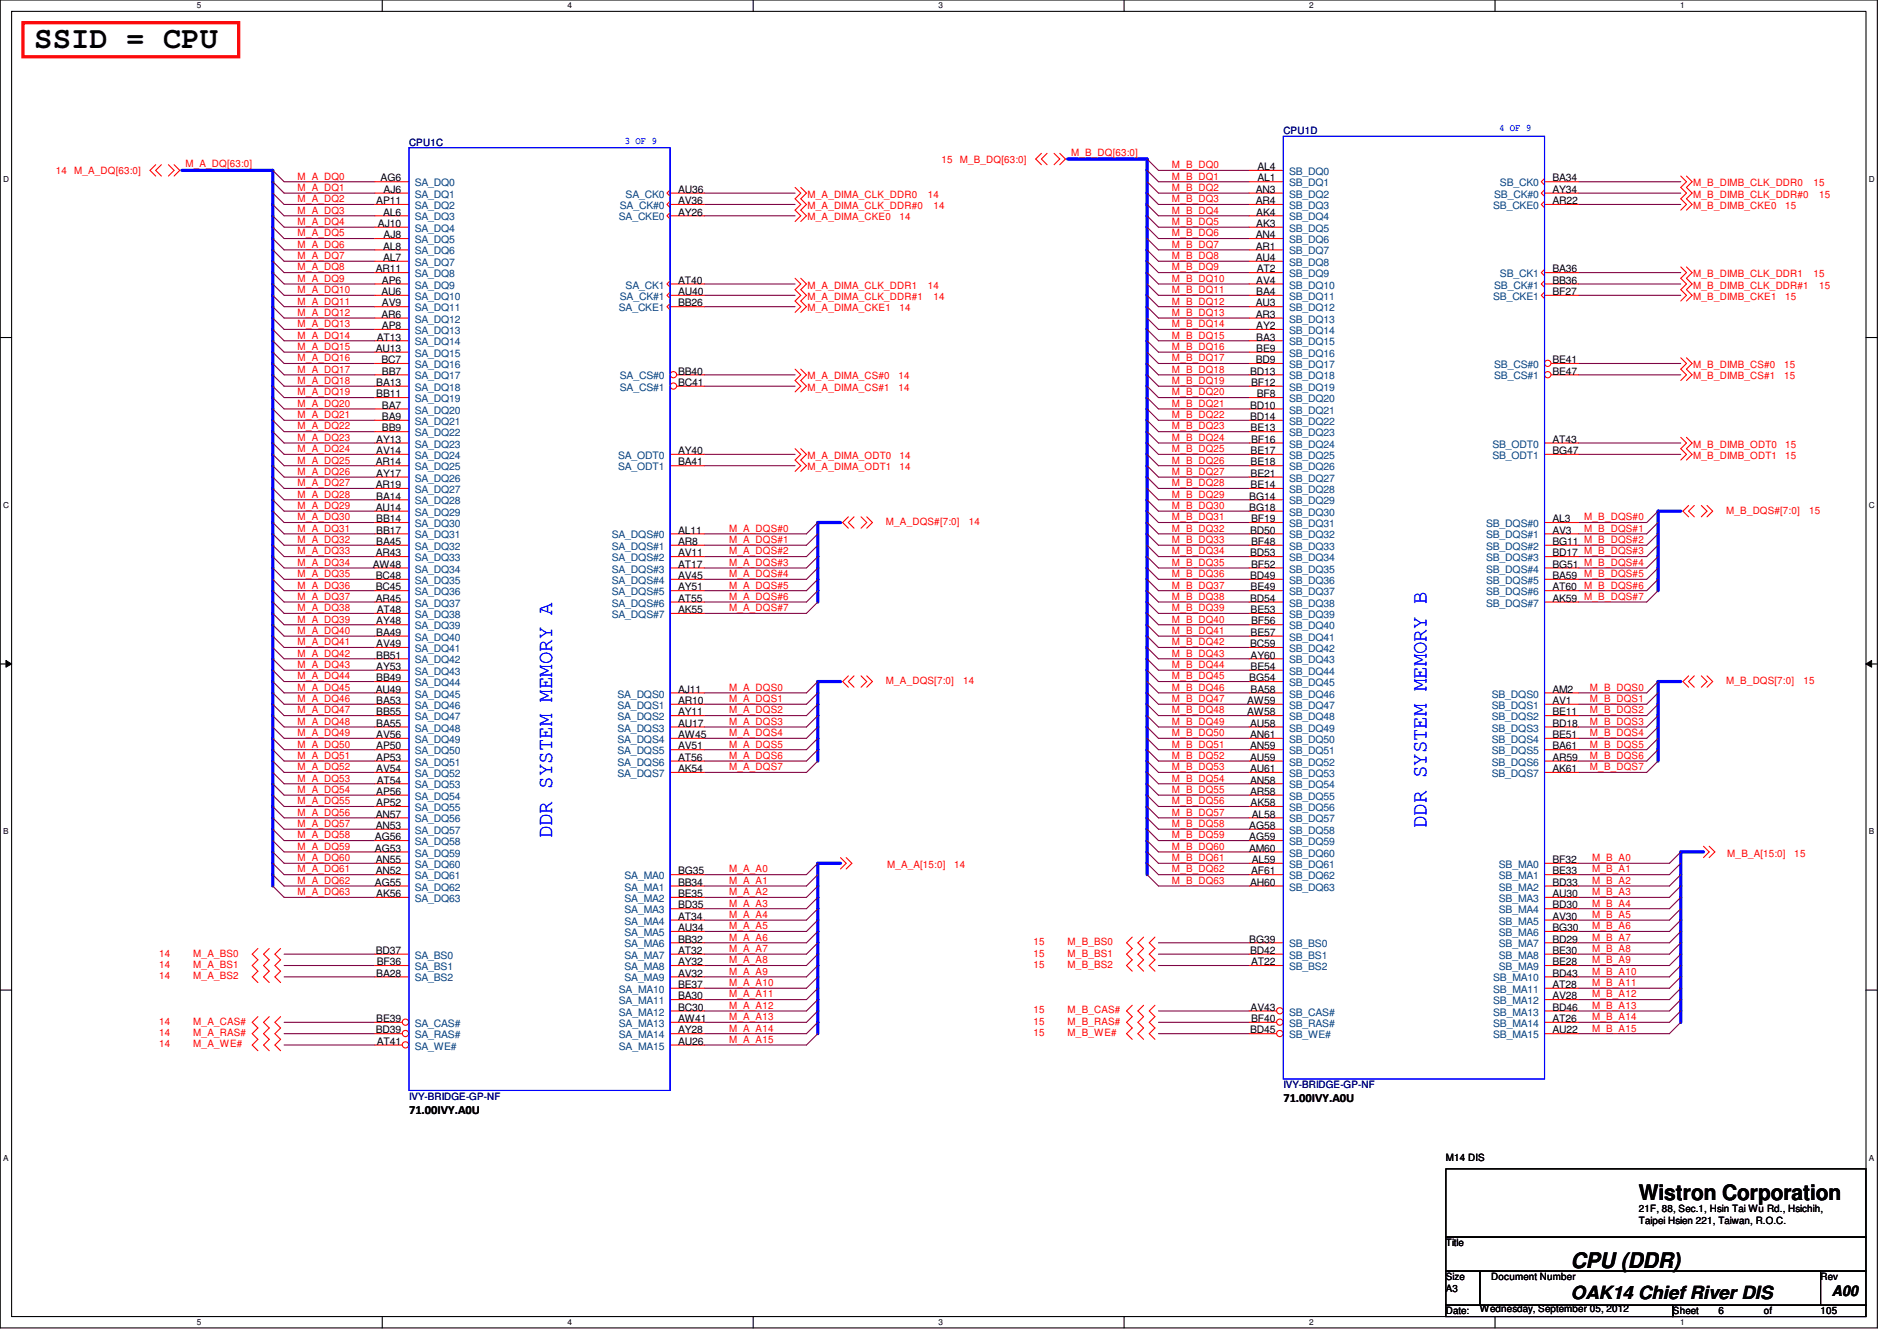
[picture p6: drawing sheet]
<svg xmlns="http://www.w3.org/2000/svg" width="297mm" height="210mm" viewBox="0 0 297 210" stroke-linecap="round" stroke-linejoin="round" font-family="sans-serif">
<defs><g id="words">
<text font-size="4.8" x="5.4" y="7.6">SSID = CPU</text>
<g font-size="3.3" fill="#00f">
<text x="86.4" y="131.2" transform="rotate(-90 86.4 131.2)">DDR SYSTEM MEMORY A</text>
<text x="223.3" y="129.6" transform="rotate(-90 223.3 129.6)">DDR SYSTEM MEMORY B</text>
</g>
<g font-size="3.3">
<text x="256.6" y="187.9">Wistron Corporation</text>
<text x="246" y="198.5">CPU (DDR)</text>
</g>
<text font-size="2.8" x="246" y="203.3">OAK14 Chief River DIS</text>
<text font-size="2.3" x="286.8" y="202.8">A00</text>
<g font-size="1.9">
<text x="201" y="172.6">71.00IVY.A0U</text>
<text x="64" y="174.3">71.00IVY.A0U</text>
</g>
<g font-size="1.6" fill="#000080">
<text x="64" y="22.8">CPU1C</text>
<text x="201" y="21">CPU1D</text>
<text x="64" y="172.1">IVY-BRIDGE-GP-NF</text>
<text x="201" y="170.3">IVY-BRIDGE-GP-NF</text>
</g>
<g font-size="1.6" fill="#00f">
<text x="97.8" y="22.6">3 OF 9</text>
<text x="234.7" y="20.4">4 OF 9</text>
</g>
<g font-size="1.6" fill="#f00">
<text x="8.8" y="27.2">14 M_A_DQ[63:0]</text>
<text x="29" y="26.1">M_A_DQ[63:0]</text>
<text x="46.6" y="28.1">M_A_DQ0</text>
<text x="46.6" y="29.9">M_A_DQ1</text>
<text x="147.4" y="25.4">15 M_B_DQ[63:0]</text>
<text x="167.7" y="24.3">M_B_DQ[63:0]</text>
<text x="183.5" y="26.3">M_B_DQ0</text>
<text x="183.5" y="28.1">M_B_DQ1</text>
<text x="183.5" y="29.9">M_B_DQ2</text>
<text x="265.1" y="29.2">M_B_DIMB_CLK_DDR0</text>
<text x="284" y="29.2">15</text>
<text x="46.6" y="31.7">M_A_DQ2</text>
<text x="46.6" y="33.4">M_A_DQ3</text>
<text x="46.6" y="35.2">M_A_DQ4</text>
<text x="126.4" y="34.5">M_A_DIMA_CKE0</text>
<text x="126.4" y="30.9">M_A_DIMA_CLK_DDR0</text>
<text x="126.4" y="32.7">M_A_DIMA_CLK_DDR#0</text>
<text x="140.8" y="34.5">14</text>
<text x="145.3" y="30.9">14</text>
<text x="146.2" y="32.7">14</text>
<text x="183.5" y="31.7">M_B_DQ3</text>
<text x="183.5" y="33.4">M_B_DQ4</text>
<text x="183.5" y="35.2">M_B_DQ5</text>
<text x="265.1" y="32.7">M_B_DIMB_CKE0</text>
<text x="265.1" y="30.9">M_B_DIMB_CLK_DDR#0</text>
<text x="279.5" y="32.7">15</text>
<text x="284.9" y="30.9">15</text>
<text x="46.6" y="40.6">M_A_DQ7</text>
<text x="46.6" y="37">M_A_DQ5</text>
<text x="46.6" y="38.8">M_A_DQ6</text>
<text x="183.5" y="37">M_B_DQ6</text>
<text x="183.5" y="38.8">M_B_DQ7</text>
<text x="183.5" y="40.6">M_B_DQ8</text>
<text x="46.6" y="45.9">M_A_DQ10</text>
<text x="46.6" y="44.1">M_A_DQ9</text>
<text x="46.6" y="42.3">M_A_DQ8</text>
<text x="46.6" y="47.7">M_A_DQ11</text>
<text x="126.4" y="46.9">M_A_DIMA_CLK_DDR#1</text>
<text x="126.4" y="45.2">M_A_DIMA_CLK_DDR1</text>
<text x="145.3" y="45.2">14</text>
<text x="146.2" y="46.9">14</text>
<text x="183.5" y="42.3">M_B_DQ9</text>
<text x="183.5" y="44.1">M_B_DQ10</text>
<text x="183.5" y="45.9">M_B_DQ11</text>
<text x="183.5" y="47.7">M_B_DQ12</text>
<text x="265.1" y="46.9">M_B_DIMB_CKE1</text>
<text x="265.1" y="43.4">M_B_DIMB_CLK_DDR1</text>
<text x="265.1" y="45.2">M_B_DIMB_CLK_DDR#1</text>
<text x="279.5" y="46.9">15</text>
<text x="284" y="43.4">15</text>
<text x="284.9" y="45.2">15</text>
<text x="46.6" y="49.4">M_A_DQ12</text>
<text x="46.6" y="51.2">M_A_DQ13</text>
<text x="46.6" y="53">M_A_DQ14</text>
<text x="126.4" y="48.7">M_A_DIMA_CKE1</text>
<text x="140.8" y="48.7">14</text>
<text x="183.5" y="53">M_B_DQ15</text>
<text x="183.5" y="49.4">M_B_DQ13</text>
<text x="183.5" y="51.2">M_B_DQ14</text>
<text x="46.6" y="54.8">M_A_DQ15</text>
<text x="46.6" y="56.6">M_A_DQ16</text>
<text x="46.6" y="58.3">M_A_DQ17</text>
<text x="126.4" y="59.4">M_A_DIMA_CS#0</text>
<text x="140.7" y="59.4">14</text>
<text x="183.5" y="54.8">M_B_DQ16</text>
<text x="183.5" y="56.6">M_B_DQ17</text>
<text x="183.5" y="58.3">M_B_DQ18</text>
<text x="265.1" y="57.6">M_B_DIMB_CS#0</text>
<text x="265.1" y="59.4">M_B_DIMB_CS#1</text>
<text x="279.4" y="57.6">15</text>
<text x="279.4" y="59.4">15</text>
<text x="46.6" y="63.7">M_A_DQ20</text>
<text x="46.6" y="61.9">M_A_DQ19</text>
<text x="46.6" y="60.1">M_A_DQ18</text>
<text x="46.6" y="65.4">M_A_DQ21</text>
<text x="126.4" y="61.2">M_A_DIMA_CS#1</text>
<text x="140.7" y="61.2">14</text>
<text x="183.5" y="60.1">M_B_DQ19</text>
<text x="183.5" y="63.7">M_B_DQ21</text>
<text x="183.5" y="61.9">M_B_DQ20</text>
<text x="183.5" y="65.4">M_B_DQ22</text>
<text x="46.6" y="67.2">M_A_DQ22</text>
<text x="46.6" y="69">M_A_DQ23</text>
<text x="46.6" y="70.8">M_A_DQ24</text>
<text x="126.4" y="71.8">M_A_DIMA_ODT0</text>
<text x="140.8" y="71.8">14</text>
<text x="183.5" y="67.2">M_B_DQ23</text>
<text x="183.5" y="70.8">M_B_DQ25</text>
<text x="183.5" y="69">M_B_DQ24</text>
<text x="265.1" y="70.1">M_B_DIMB_ODT0</text>
<text x="265.1" y="71.8">M_B_DIMB_ODT1</text>
<text x="279.5" y="70.1">15</text>
<text x="279.5" y="71.8">15</text>
<text x="46.6" y="76.1">M_A_DQ27</text>
<text x="46.6" y="72.6">M_A_DQ25</text>
<text x="46.6" y="77.9">M_A_DQ28</text>
<text x="46.6" y="74.3">M_A_DQ26</text>
<text x="126.4" y="73.6">M_A_DIMA_ODT1</text>
<text x="140.8" y="73.6">14</text>
<text x="183.5" y="76.1">M_B_DQ28</text>
<text x="183.5" y="72.6">M_B_DQ26</text>
<text x="183.5" y="77.9">M_B_DQ29</text>
<text x="183.5" y="74.3">M_B_DQ27</text>
<text x="46.6" y="81.4">M_A_DQ30</text>
<text x="46.6" y="83.2">M_A_DQ31</text>
<text x="46.6" y="79.7">M_A_DQ29</text>
<text x="114.2" y="83.2">M_A_DQS#0</text>
<text x="138.7" y="82.2">M_A_DQS#[7:0]</text>
<text x="151.7" y="82.2">14</text>
<text x="183.5" y="81.4">M_B_DQ31</text>
<text x="183.5" y="79.7">M_B_DQ30</text>
<text x="183.5" y="83.2">M_B_DQ32</text>
<text x="248.1" y="83.2">M_B_DQS#1</text>
<text x="248.1" y="81.4">M_B_DQS#0</text>
<text x="270.3" y="80.4">M_B_DQS#[7:0]</text>
<text x="283.3" y="80.4">15</text>
<text x="46.6" y="88.6">M_A_DQ34</text>
<text x="46.6" y="85">M_A_DQ32</text>
<text x="46.6" y="86.8">M_A_DQ33</text>
<text x="114.2" y="88.6">M_A_DQS#3</text>
<text x="114.2" y="86.8">M_A_DQS#2</text>
<text x="114.2" y="85">M_A_DQS#1</text>
<text x="183.5" y="85">M_B_DQ33</text>
<text x="183.5" y="86.8">M_B_DQ34</text>
<text x="183.5" y="88.6">M_B_DQ35</text>
<text x="46.6" y="92.1">M_A_DQ36</text>
<text x="46.6" y="93.9">M_A_DQ37</text>
<text x="46.6" y="90.3">M_A_DQ35</text>
<text x="46.6" y="95.7">M_A_DQ38</text>
<text x="114.2" y="90.3">M_A_DQS#4</text>
<text x="114.2" y="92.1">M_A_DQS#5</text>
<text x="114.2" y="93.9">M_A_DQS#6</text>
<text x="114.2" y="95.7">M_A_DQS#7</text>
<text x="183.5" y="95.7">M_B_DQ39</text>
<text x="183.5" y="92.1">M_B_DQ37</text>
<text x="183.5" y="90.3">M_B_DQ36</text>
<text x="183.5" y="93.9">M_B_DQ38</text>
<text x="248.1" y="92.1">M_B_DQS#6</text>
<text x="46.6" y="99.2">M_A_DQ40</text>
<text x="46.6" y="97.5">M_A_DQ39</text>
<text x="46.6" y="101">M_A_DQ41</text>
<text x="183.5" y="101">M_B_DQ42</text>
<text x="183.5" y="99.2">M_B_DQ41</text>
<text x="183.5" y="97.5">M_B_DQ40</text>
<text x="46.6" y="106.3">M_A_DQ44</text>
<text x="46.6" y="102.8">M_A_DQ42</text>
<text x="46.6" y="104.6">M_A_DQ43</text>
<text x="138.7" y="107.1">M_A_DQS[7:0]</text>
<text x="150.8" y="107.1">14</text>
<text x="183.5" y="104.6">M_B_DQ44</text>
<text x="183.5" y="106.3">M_B_DQ45</text>
<text x="183.5" y="102.8">M_B_DQ43</text>
<text x="270.3" y="107.1">M_B_DQS[7:0]</text>
<text x="282.4" y="107.1">15</text>
<text x="46.6" y="111.7">M_A_DQ47</text>
<text x="46.6" y="113.5">M_A_DQ48</text>
<text x="46.6" y="109.9">M_A_DQ46</text>
<text x="46.6" y="108.1">M_A_DQ45</text>
<text x="114.2" y="113.5">M_A_DQS3</text>
<text x="114.2" y="111.7">M_A_DQS2</text>
<text x="114.2" y="109.9">M_A_DQS1</text>
<text x="114.2" y="108.1">M_A_DQS0</text>
<text x="183.5" y="109.9">M_B_DQ47</text>
<text x="183.5" y="108.1">M_B_DQ46</text>
<text x="183.5" y="111.7">M_B_DQ48</text>
<text x="183.5" y="113.5">M_B_DQ49</text>
<text x="249" y="108.1">M_B_DQS0</text>
<text x="249" y="109.9">M_B_DQS1</text>
<text x="249" y="111.7">M_B_DQS2</text>
<text x="249" y="113.5">M_B_DQS3</text>
<text x="46.6" y="118.8">M_A_DQ51</text>
<text x="46.6" y="115.2">M_A_DQ49</text>
<text x="46.6" y="117">M_A_DQ50</text>
<text x="114.2" y="115.2">M_A_DQS4</text>
<text x="114.2" y="117">M_A_DQS5</text>
<text x="114.2" y="118.8">M_A_DQS6</text>
<text x="183.5" y="115.2">M_B_DQ50</text>
<text x="183.5" y="117">M_B_DQ51</text>
<text x="183.5" y="118.8">M_B_DQ52</text>
<text x="249" y="115.2">M_B_DQS4</text>
<text x="249" y="117">M_B_DQS5</text>
<text x="249" y="118.8">M_B_DQS6</text>
<text x="46.6" y="124.1">M_A_DQ54</text>
<text x="46.6" y="122.3">M_A_DQ53</text>
<text x="46.6" y="125.9">M_A_DQ55</text>
<text x="46.6" y="120.6">M_A_DQ52</text>
<text x="114.2" y="120.6">M_A_DQS7</text>
<text x="183.5" y="124.1">M_B_DQ55</text>
<text x="183.5" y="120.6">M_B_DQ53</text>
<text x="183.5" y="122.3">M_B_DQ54</text>
<text x="183.5" y="125.9">M_B_DQ56</text>
<text x="249" y="120.6">M_B_DQS7</text>
<text x="46.6" y="131.2">M_A_DQ58</text>
<text x="46.6" y="129.5">M_A_DQ57</text>
<text x="46.6" y="127.7">M_A_DQ56</text>
<text x="183.5" y="129.5">M_B_DQ58</text>
<text x="183.5" y="127.7">M_B_DQ57</text>
<text x="183.5" y="131.2">M_B_DQ59</text>
<text x="46.6" y="133">M_A_DQ59</text>
<text x="46.6" y="134.8">M_A_DQ60</text>
<text x="46.6" y="136.6">M_A_DQ61</text>
<text x="114.2" y="136.6">M_A_A0</text>
<text x="138.9" y="135.8">M_A_A[15:0]</text>
<text x="149.4" y="135.8">14</text>
<text x="183.5" y="133">M_B_DQ60</text>
<text x="183.5" y="134.8">M_B_DQ61</text>
<text x="183.5" y="136.6">M_B_DQ62</text>
<text x="249.3" y="136.6">M_B_A1</text>
<text x="249.3" y="134.8">M_B_A0</text>
<text x="270.5" y="134.1">M_B_A[15:0]</text>
<text x="281" y="134.1">15</text>
<text x="46.6" y="140.1">M_A_DQ63</text>
<text x="46.6" y="138.3">M_A_DQ62</text>
<text x="114.2" y="138.3">M_A_A1</text>
<text x="114.2" y="140.1">M_A_A2</text>
<text x="114.2" y="141.9">M_A_A3</text>
<text x="114.2" y="143.7">M_A_A4</text>
<text x="183.5" y="138.3">M_B_DQ63</text>
<text x="249.3" y="143.7">M_B_A5</text>
<text x="249.3" y="141.9">M_B_A4</text>
<text x="249.3" y="140.1">M_B_A3</text>
<text x="249.3" y="138.3">M_B_A2</text>
<text x="24.9" y="149.7">14</text>
<text x="30.3" y="149.7">M_A_BS0</text>
<text x="114.2" y="149">M_A_A7</text>
<text x="114.2" y="147.2">M_A_A6</text>
<text x="114.2" y="145.5">M_A_A5</text>
<text x="161.8" y="148">15</text>
<text x="161.8" y="149.7">15</text>
<text x="167.2" y="148">M_B_BS0</text>
<text x="167.2" y="149.7">M_B_BS1</text>
<text x="249.3" y="145.5">M_B_A6</text>
<text x="249.3" y="147.2">M_B_A7</text>
<text x="249.3" y="149">M_B_A8</text>
<text x="24.9" y="151.5">14</text>
<text x="24.9" y="153.3">14</text>
<text x="30.3" y="151.5">M_A_BS1</text>
<text x="30.3" y="153.3">M_A_BS2</text>
<text x="114.2" y="152.6">M_A_A9</text>
<text x="114.2" y="154.3">M_A_A10</text>
<text x="114.2" y="150.8">M_A_A8</text>
<text x="161.8" y="151.5">15</text>
<text x="167.2" y="151.5">M_B_BS2</text>
<text x="249.3" y="150.8">M_B_A9</text>
<text x="249.3" y="152.6">M_B_A10</text>
<text x="249.3" y="154.3">M_B_A11</text>
<text x="24.9" y="160.4">14</text>
<text x="30.3" y="160.4">M_A_CAS#</text>
<text x="114.2" y="157.9">M_A_A12</text>
<text x="114.2" y="161.5">M_A_A14</text>
<text x="114.2" y="159.7">M_A_A13</text>
<text x="114.2" y="156.1">M_A_A11</text>
<text x="161.8" y="158.6">15</text>
<text x="161.8" y="160.4">15</text>
<text x="167.2" y="158.6">M_B_CAS#</text>
<text x="167.2" y="160.4">M_B_RAS#</text>
<text x="249.3" y="156.1">M_B_A12</text>
<text x="249.3" y="157.9">M_B_A13</text>
<text x="249.3" y="159.7">M_B_A14</text>
<text x="249.3" y="161.5">M_B_A15</text>
<text x="24.9" y="162.2">14</text>
<text x="24.9" y="164">14</text>
<text x="30.3" y="162.2">M_A_RAS#</text>
<text x="30.3" y="164">M_A_WE#</text>
<text x="114.2" y="163.2">M_A_A15</text>
<text x="161.8" y="162.2">15</text>
<text x="167.2" y="162.2">M_B_WE#</text>
</g>
<g font-size="1.6">
<text x="59.6" y="28.4">AG6</text>
<text x="196.9" y="26.6">AL4</text>
<text x="196.9" y="28.4">AL1</text>
<text x="243.1" y="28.4">BA34</text>
<text x="58.9" y="32">AP11</text>
<text x="59.2" y="35.5">AJ10</text>
<text x="60" y="33.7">AL6</text>
<text x="60.1" y="30.2">AJ6</text>
<text x="106.2" y="32">AV36</text>
<text x="106.2" y="33.7">AY26</text>
<text x="106.2" y="30.2">AU36</text>
<text x="196.6" y="30.2">AN3</text>
<text x="196.6" y="32">AR4</text>
<text x="196.7" y="33.7">AK4</text>
<text x="196.7" y="35.5">AK3</text>
<text x="243.1" y="30.2">AY34</text>
<text x="243.1" y="32">AR22</text>
<text x="60" y="39.1">AL8</text>
<text x="60" y="40.9">AL7</text>
<text x="60.1" y="37.3">AJ8</text>
<text x="196.6" y="37.3">AN4</text>
<text x="196.6" y="39.1">AR1</text>
<text x="196.6" y="40.9">AU4</text>
<text x="58.8" y="42.6">AR11</text>
<text x="59.7" y="46.2">AU6</text>
<text x="59.8" y="44.4">AP6</text>
<text x="59.8" y="48">AV9</text>
<text x="106.2" y="46.2">AU40</text>
<text x="106.2" y="48">BB26</text>
<text x="106.2" y="44.4">AT40</text>
<text x="196.6" y="48">AU3</text>
<text x="196.7" y="44.4">AV4</text>
<text x="196.7" y="46.2">BA4</text>
<text x="196.8" y="42.6">AT2</text>
<text x="243.1" y="44.4">BB36</text>
<text x="243.1" y="46.2">BF27</text>
<text x="243.1" y="42.6">BA36</text>
<text x="59" y="53.3">AT13</text>
<text x="59.7" y="49.7">AR6</text>
<text x="59.8" y="51.5">AP8</text>
<text x="196.6" y="49.7">AR3</text>
<text x="196.7" y="51.5">AY2</text>
<text x="196.7" y="53.3">BA3</text>
<text x="58.8" y="55.1">AU13</text>
<text x="59.7" y="56.9">BC7</text>
<text x="59.8" y="58.6">BB7</text>
<text x="106.2" y="58.6">BB40</text>
<text x="195.7" y="58.6">BD13</text>
<text x="196.6" y="56.9">BD9</text>
<text x="196.7" y="55.1">BE9</text>
<text x="243.1" y="56.9">BE41</text>
<text x="243.1" y="58.6">BE47</text>
<text x="58.9" y="60.4">BA13</text>
<text x="58.9" y="62.2">BB11</text>
<text x="59.8" y="64">BA7</text>
<text x="59.8" y="65.7">BA9</text>
<text x="106.2" y="60.4">BC41</text>
<text x="195.7" y="64">BD10</text>
<text x="195.7" y="65.7">BD14</text>
<text x="195.9" y="60.4">BF12</text>
<text x="196.8" y="62.2">BF8</text>
<text x="58.9" y="69.3">AY13</text>
<text x="58.9" y="71.1">AV14</text>
<text x="59.8" y="67.5">BB9</text>
<text x="106.2" y="71.1">AY40</text>
<text x="195.8" y="67.5">BE13</text>
<text x="195.8" y="71.1">BE17</text>
<text x="195.9" y="69.3">BF16</text>
<text x="243.1" y="69.3">AT43</text>
<text x="243.1" y="71.1">BG47</text>
<text x="58.8" y="72.9">AR14</text>
<text x="58.8" y="76.4">AR19</text>
<text x="58.9" y="74.6">AY17</text>
<text x="106.2" y="72.9">BA41</text>
<text x="195.8" y="72.9">BE18</text>
<text x="195.8" y="74.6">BE21</text>
<text x="195.8" y="76.4">BE14</text>
<text x="58.8" y="80">AU14</text>
<text x="58.9" y="78.2">BA14</text>
<text x="58.9" y="81.7">BB14</text>
<text x="58.9" y="83.5">BB17</text>
<text x="106.2" y="83.5">AL11</text>
<text x="195.6" y="78.2">BG14</text>
<text x="195.6" y="80">BG18</text>
<text x="195.7" y="83.5">BD50</text>
<text x="195.9" y="81.7">BF19</text>
<text x="243.1" y="81.7">AL3</text>
<text x="243.1" y="83.5">AV3</text>
<text x="58.4" y="88.9">AW48</text>
<text x="58.8" y="87.1">AR43</text>
<text x="58.9" y="85.3">BA45</text>
<text x="106.2" y="85.3">AR8</text>
<text x="106.2" y="87.1">AV11</text>
<text x="106.2" y="88.9">AT17</text>
<text x="195.7" y="87.1">BD53</text>
<text x="195.9" y="85.3">BF48</text>
<text x="195.9" y="88.9">BF52</text>
<text x="243.1" y="88.9">BG51 M_B_DQS#4</text>
<text x="243.1" y="85.3">BG11 M_B_DQS#2</text>
<text x="243.1" y="87.1">BD17 M_B_DQS#3</text>
<text x="58.8" y="90.6">BC48</text>
<text x="58.8" y="92.4">BC45</text>
<text x="58.8" y="94.2">AR45</text>
<text x="59" y="96">AT48</text>
<text x="106.2" y="90.6">AV45</text>
<text x="106.2" y="92.4">AY51</text>
<text x="106.2" y="94.2">AT55</text>
<text x="106.2" y="96">AK55</text>
<text x="195.7" y="90.6">BD49</text>
<text x="195.7" y="94.2">BD54</text>
<text x="195.8" y="92.4">BE49</text>
<text x="195.8" y="96">BE53</text>
<text x="243.1" y="90.6">BA59 M_B_DQS#5</text>
<text x="243.1" y="92.4">AT60</text>
<text x="243.1" y="94.2">AK59 M_B_DQS#7</text>
<text x="58.9" y="97.7">AY48</text>
<text x="58.9" y="99.5">BA49</text>
<text x="58.9" y="101.3">AV49</text>
<text x="195.7" y="101.3">BC59</text>
<text x="195.8" y="99.5">BE57</text>
<text x="195.9" y="97.7">BF56</text>
<text x="58.9" y="103.1">BB51</text>
<text x="58.9" y="104.9">AY53</text>
<text x="58.9" y="106.6">BB49</text>
<text x="195.6" y="106.6">BG54</text>
<text x="195.8" y="103.1">AY60</text>
<text x="195.8" y="104.9">BE54</text>
<text x="58.8" y="108.4">AU49</text>
<text x="58.9" y="110.2">BA53</text>
<text x="58.9" y="112">BB55</text>
<text x="58.9" y="113.7">BA55</text>
<text x="106.2" y="108.4">AJ11</text>
<text x="106.2" y="110.2">AR10</text>
<text x="106.2" y="112">AY11</text>
<text x="106.2" y="113.7">AU17</text>
<text x="195.3" y="110.2">AW59</text>
<text x="195.3" y="112">AW58</text>
<text x="195.7" y="113.7">AU58</text>
<text x="195.8" y="108.4">BA58</text>
<text x="243.1" y="108.4">AM2</text>
<text x="243.1" y="110.2">AV1</text>
<text x="243.1" y="112">BE11</text>
<text x="243.1" y="113.7">BD18</text>
<text x="58.9" y="115.5">AV56</text>
<text x="58.9" y="117.3">AP50</text>
<text x="58.9" y="119.1">AP53</text>
<text x="106.2" y="115.5">AW45</text>
<text x="106.2" y="117.3">AV51</text>
<text x="106.2" y="119.1">AT56</text>
<text x="195.7" y="115.5">AN61</text>
<text x="195.7" y="117.3">AN59</text>
<text x="195.7" y="119.1">AU59</text>
<text x="243.1" y="115.5">BE51</text>
<text x="243.1" y="117.3">BA61</text>
<text x="243.1" y="119.1">AR59</text>
<text x="58.9" y="120.9">AV54</text>
<text x="58.9" y="124.4">AP56</text>
<text x="59" y="122.6">AT54</text>
<text x="106.2" y="120.9">AK54</text>
<text x="195.7" y="120.9">AU61</text>
<text x="195.7" y="122.6">AN58</text>
<text x="195.7" y="124.4">AR58</text>
<text x="243.1" y="120.9">AK61</text>
<text x="58.7" y="131.5">AG56</text>
<text x="58.8" y="128">AN57</text>
<text x="58.8" y="129.8">AN53</text>
<text x="58.9" y="126.2">AP52</text>
<text x="195.6" y="129.8">AG58</text>
<text x="195.6" y="131.5">AG59</text>
<text x="195.8" y="126.2">AK58</text>
<text x="196" y="128">AL58</text>
<text x="58.7" y="133.3">AG53</text>
<text x="58.8" y="135.1">AN55</text>
<text x="58.8" y="136.9">AN52</text>
<text x="106.2" y="136.9">BG35</text>
<text x="195.6" y="133.3">AM60</text>
<text x="195.9" y="136.9">AF61</text>
<text x="196" y="135.1">AL59</text>
<text x="243.1" y="135.1">BF32</text>
<text x="243.1" y="136.9">BE33</text>
<text x="58.7" y="138.6">AG55</text>
<text x="58.9" y="140.4">AK56</text>
<text x="106.2" y="138.6">BB34</text>
<text x="106.2" y="140.4">BE35</text>
<text x="106.2" y="142.2">BD35</text>
<text x="106.2" y="144">AT34</text>
<text x="195.7" y="138.6">AH60</text>
<text x="243.1" y="138.6">BD33</text>
<text x="243.1" y="140.4">AU30</text>
<text x="243.1" y="142.2">BD30</text>
<text x="243.1" y="144">AV30</text>
<text x="58.8" y="149.3">BD37</text>
<text x="106.2" y="145.8">AU34</text>
<text x="106.2" y="147.5">BB32</text>
<text x="106.2" y="149.3">AT32</text>
<text x="195.6" y="147.5">BG39</text>
<text x="195.7" y="149.3">BD42</text>
<text x="243.1" y="145.8">BG30</text>
<text x="243.1" y="147.5">BD29</text>
<text x="243.1" y="149.3">BE30</text>
<text x="58.9" y="152.9">BA28</text>
<text x="59" y="151.1">BF36</text>
<text x="106.2" y="151.1">AY32</text>
<text x="106.2" y="152.9">AV32</text>
<text x="106.2" y="154.6">BE37</text>
<text x="195.9" y="151.1">AT22</text>
<text x="243.1" y="151.1">BE28</text>
<text x="243.1" y="152.9">BD43</text>
<text x="243.1" y="154.6">AT28</text>
<text x="58.8" y="161.8">BD39</text>
<text x="58.9" y="160">BE39</text>
<text x="106.2" y="156.4">BA30</text>
<text x="106.2" y="158.2">BC30</text>
<text x="106.2" y="160">AW41</text>
<text x="106.2" y="161.8">AY28</text>
<text x="195.7" y="161.8">BD45</text>
<text x="195.8" y="158.2">AV43</text>
<text x="195.9" y="160">BF40</text>
<text x="243.1" y="156.4">AV28</text>
<text x="243.1" y="158.2">BD46</text>
<text x="243.1" y="160">AT26</text>
<text x="243.1" y="161.8">AU22</text>
<text x="59" y="163.5">AT41</text>
<text x="106.2" y="163.5">AU26</text>
<text x="226.4" y="181.7">M14 DIS</text>
<text x="256.6" y="189.7">21F, 88, Sec.1, Hsin Tai Wu Rd., Hsichih,</text>
<text x="256.6" y="191.6">Taipei Hsien 221, Taiwan, R.O.C.</text>
<text x="226.4" y="195.1">Title</text>
<text x="226.4" y="200.4">Size</text>
<text x="226.4" y="202.2">A3</text>
<text x="233.5" y="200.4">Document Number</text>
<text x="285.1" y="200.4">Rev</text>
<text x="226.4" y="205.7">Date:</text>
<text x="231.7" y="205.4">Wednesday, September 05, 2012</text>
<text x="262" y="205.7">Sheet</text>
<text x="269.1" y="205.7">6</text>
<text x="276.2" y="205.7">of</text>
<text x="285.1" y="205.7">105</text>
</g>
<g font-size="1.6" fill="#004080">
<text x="64.9" y="29.2">SA_DQ0</text>
<text x="201.8" y="27.4">SB_DQ0</text>
<text x="201.8" y="29.2">SB_DQ1</text>
<text x="234.9" y="29.2">SB_CK0</text>
<text x="64.9" y="30.9">SA_DQ1</text>
<text x="64.9" y="32.7">SA_DQ2</text>
<text x="64.9" y="34.5">SA_DQ3</text>
<text x="96.9" y="34.5">SA_CKE0</text>
<text x="97.1" y="32.7">SA_CK#0</text>
<text x="98" y="30.9">SA_CK0</text>
<text x="201.8" y="30.9">SB_DQ2</text>
<text x="201.8" y="32.7">SB_DQ3</text>
<text x="201.8" y="34.5">SB_DQ4</text>
<text x="233.8" y="32.7">SB_CKE0</text>
<text x="234" y="30.9">SB_CK#0</text>
<text x="64.9" y="36.3">SA_DQ4</text>
<text x="64.9" y="38.1">SA_DQ5</text>
<text x="64.9" y="39.8">SA_DQ6</text>
<text x="64.9" y="41.6">SA_DQ7</text>
<text x="201.8" y="36.3">SB_DQ5</text>
<text x="201.8" y="38.1">SB_DQ6</text>
<text x="201.8" y="39.8">SB_DQ7</text>
<text x="201.8" y="41.6">SB_DQ8</text>
<text x="64.9" y="43.4">SA_DQ8</text>
<text x="64.9" y="45.2">SA_DQ9</text>
<text x="64.9" y="46.9">SA_DQ10</text>
<text x="97.1" y="46.9">SA_CK#1</text>
<text x="98" y="45.2">SA_CK1</text>
<text x="201.8" y="43.4">SB_DQ9</text>
<text x="201.8" y="45.2">SB_DQ10</text>
<text x="201.8" y="46.9">SB_DQ11</text>
<text x="233.8" y="46.9">SB_CKE1</text>
<text x="234" y="45.2">SB_CK#1</text>
<text x="234.9" y="43.4">SB_CK1</text>
<text x="64.9" y="48.7">SA_DQ11</text>
<text x="64.9" y="50.5">SA_DQ12</text>
<text x="64.9" y="52.3">SA_DQ13</text>
<text x="96.9" y="48.7">SA_CKE1</text>
<text x="201.8" y="48.7">SB_DQ12</text>
<text x="201.8" y="50.5">SB_DQ13</text>
<text x="201.8" y="52.3">SB_DQ14</text>
<text x="64.9" y="54.1">SA_DQ14</text>
<text x="64.9" y="55.8">SA_DQ15</text>
<text x="64.9" y="57.6">SA_DQ16</text>
<text x="64.9" y="59.4">SA_DQ17</text>
<text x="97.1" y="59.4">SA_CS#0</text>
<text x="201.8" y="54.1">SB_DQ15</text>
<text x="201.8" y="55.8">SB_DQ16</text>
<text x="201.8" y="57.6">SB_DQ17</text>
<text x="201.8" y="59.4">SB_DQ18</text>
<text x="234" y="57.6">SB_CS#0</text>
<text x="234" y="59.4">SB_CS#1</text>
<text x="64.9" y="61.2">SA_DQ18</text>
<text x="64.9" y="62.9">SA_DQ19</text>
<text x="64.9" y="64.7">SA_DQ20</text>
<text x="97.1" y="61.2">SA_CS#1</text>
<text x="201.8" y="61.2">SB_DQ19</text>
<text x="201.8" y="62.9">SB_DQ20</text>
<text x="201.8" y="64.7">SB_DQ21</text>
<text x="64.9" y="66.5">SA_DQ21</text>
<text x="64.9" y="68.3">SA_DQ22</text>
<text x="64.9" y="70.1">SA_DQ23</text>
<text x="64.9" y="71.8">SA_DQ24</text>
<text x="96.8" y="71.8">SA_ODT0</text>
<text x="201.8" y="66.5">SB_DQ22</text>
<text x="201.8" y="68.3">SB_DQ23</text>
<text x="201.8" y="70.1">SB_DQ24</text>
<text x="201.8" y="71.8">SB_DQ25</text>
<text x="233.7" y="70.1">SB_ODT0</text>
<text x="233.7" y="71.8">SB_ODT1</text>
<text x="64.9" y="73.6">SA_DQ25</text>
<text x="64.9" y="75.4">SA_DQ26</text>
<text x="64.9" y="77.2">SA_DQ27</text>
<text x="96.8" y="73.6">SA_ODT1</text>
<text x="201.8" y="73.6">SB_DQ26</text>
<text x="201.8" y="75.4">SB_DQ27</text>
<text x="201.8" y="77.2">SB_DQ28</text>
<text x="64.9" y="79">SA_DQ28</text>
<text x="64.9" y="80.7">SA_DQ29</text>
<text x="64.9" y="82.5">SA_DQ30</text>
<text x="201.8" y="79">SB_DQ29</text>
<text x="201.8" y="80.7">SB_DQ30</text>
<text x="201.8" y="82.5">SB_DQ31</text>
<text x="232.7" y="82.5">SB_DQS#0</text>
<text x="64.9" y="84.3">SA_DQ31</text>
<text x="64.9" y="86.1">SA_DQ32</text>
<text x="64.9" y="87.8">SA_DQ33</text>
<text x="64.9" y="89.6">SA_DQ34</text>
<text x="95.8" y="84.3">SA_DQS#0</text>
<text x="95.8" y="86.1">SA_DQS#1</text>
<text x="95.8" y="87.8">SA_DQS#2</text>
<text x="95.8" y="89.6">SA_DQS#3</text>
<text x="201.8" y="84.3">SB_DQ32</text>
<text x="201.8" y="86.1">SB_DQ33</text>
<text x="201.8" y="87.8">SB_DQ34</text>
<text x="201.8" y="89.6">SB_DQ35</text>
<text x="232.7" y="89.6">SB_DQS#4</text>
<text x="232.7" y="84.3">SB_DQS#1</text>
<text x="232.7" y="86.1">SB_DQS#2</text>
<text x="232.7" y="87.8">SB_DQS#3</text>
<text x="64.9" y="91.4">SA_DQ35</text>
<text x="64.9" y="93.2">SA_DQ36</text>
<text x="64.9" y="95">SA_DQ37</text>
<text x="95.8" y="91.4">SA_DQS#4</text>
<text x="95.8" y="93.2">SA_DQS#5</text>
<text x="95.8" y="95">SA_DQS#6</text>
<text x="201.8" y="91.4">SB_DQ36</text>
<text x="201.8" y="93.2">SB_DQ37</text>
<text x="201.8" y="95">SB_DQ38</text>
<text x="232.7" y="91.4">SB_DQS#5</text>
<text x="232.7" y="93.2">SB_DQS#6</text>
<text x="232.7" y="95">SB_DQS#7</text>
<text x="64.9" y="96.7">SA_DQ38</text>
<text x="64.9" y="98.5">SA_DQ39</text>
<text x="64.9" y="100.3">SA_DQ40</text>
<text x="95.8" y="96.7">SA_DQS#7</text>
<text x="201.8" y="96.7">SB_DQ39</text>
<text x="201.8" y="98.5">SB_DQ40</text>
<text x="201.8" y="100.3">SB_DQ41</text>
<text x="64.9" y="102.1">SA_DQ41</text>
<text x="64.9" y="103.8">SA_DQ42</text>
<text x="64.9" y="105.6">SA_DQ43</text>
<text x="64.9" y="107.4">SA_DQ44</text>
<text x="201.8" y="102.1">SB_DQ42</text>
<text x="201.8" y="103.8">SB_DQ43</text>
<text x="201.8" y="105.6">SB_DQ44</text>
<text x="201.8" y="107.4">SB_DQ45</text>
<text x="64.9" y="109.2">SA_DQ45</text>
<text x="64.9" y="111">SA_DQ46</text>
<text x="64.9" y="112.7">SA_DQ47</text>
<text x="96.7" y="109.2">SA_DQS0</text>
<text x="96.7" y="111">SA_DQS1</text>
<text x="96.7" y="112.7">SA_DQS2</text>
<text x="201.8" y="109.2">SB_DQ46</text>
<text x="201.8" y="111">SB_DQ47</text>
<text x="201.8" y="112.7">SB_DQ48</text>
<text x="233.6" y="109.2">SB_DQS0</text>
<text x="233.6" y="111">SB_DQS1</text>
<text x="233.6" y="112.7">SB_DQS2</text>
<text x="64.9" y="114.5">SA_DQ48</text>
<text x="64.9" y="116.3">SA_DQ49</text>
<text x="64.9" y="118.1">SA_DQ50</text>
<text x="64.9" y="119.8">SA_DQ51</text>
<text x="96.7" y="114.5">SA_DQS3</text>
<text x="96.7" y="116.3">SA_DQS4</text>
<text x="96.7" y="118.1">SA_DQS5</text>
<text x="96.7" y="119.8">SA_DQS6</text>
<text x="201.8" y="114.5">SB_DQ49</text>
<text x="201.8" y="116.3">SB_DQ50</text>
<text x="201.8" y="118.1">SB_DQ51</text>
<text x="201.8" y="119.8">SB_DQ52</text>
<text x="233.6" y="116.3">SB_DQS4</text>
<text x="233.6" y="118.1">SB_DQS5</text>
<text x="233.6" y="119.8">SB_DQS6</text>
<text x="233.6" y="114.5">SB_DQS3</text>
<text x="64.9" y="121.6">SA_DQ52</text>
<text x="64.9" y="123.4">SA_DQ53</text>
<text x="64.9" y="125.2">SA_DQ54</text>
<text x="96.7" y="121.6">SA_DQS7</text>
<text x="201.8" y="121.6">SB_DQ53</text>
<text x="201.8" y="123.4">SB_DQ54</text>
<text x="201.8" y="125.2">SB_DQ55</text>
<text x="233.6" y="121.6">SB_DQS7</text>
<text x="64.9" y="127">SA_DQ55</text>
<text x="64.9" y="128.7">SA_DQ56</text>
<text x="64.9" y="130.5">SA_DQ57</text>
<text x="201.8" y="127">SB_DQ56</text>
<text x="201.8" y="128.7">SB_DQ57</text>
<text x="201.8" y="130.5">SB_DQ58</text>
<text x="64.9" y="132.3">SA_DQ58</text>
<text x="64.9" y="134.1">SA_DQ59</text>
<text x="64.9" y="135.8">SA_DQ60</text>
<text x="64.9" y="137.6">SA_DQ61</text>
<text x="97.8" y="137.6">SA_MA0</text>
<text x="201.8" y="132.3">SB_DQ59</text>
<text x="201.8" y="134.1">SB_DQ60</text>
<text x="201.8" y="135.8">SB_DQ61</text>
<text x="201.8" y="137.6">SB_DQ62</text>
<text x="234.7" y="135.8">SB_MA0</text>
<text x="234.7" y="137.6">SB_MA1</text>
<text x="64.9" y="139.4">SA_DQ62</text>
<text x="64.9" y="141.2">SA_DQ63</text>
<text x="97.8" y="139.4">SA_MA1</text>
<text x="97.8" y="141.2">SA_MA2</text>
<text x="97.8" y="143">SA_MA3</text>
<text x="201.8" y="139.4">SB_DQ63</text>
<text x="234.7" y="139.4">SB_MA2</text>
<text x="234.7" y="141.2">SB_MA3</text>
<text x="234.7" y="143">SB_MA4</text>
<text x="97.8" y="144.7">SA_MA4</text>
<text x="97.8" y="146.5">SA_MA5</text>
<text x="97.8" y="148.3">SA_MA6</text>
<text x="201.8" y="148.3">SB_BS0</text>
<text x="234.7" y="144.7">SB_MA5</text>
<text x="234.7" y="146.5">SB_MA6</text>
<text x="234.7" y="148.3">SB_MA7</text>
<text x="64.9" y="150.1">SA_BS0</text>
<text x="64.9" y="151.8">SA_BS1</text>
<text x="64.9" y="153.6">SA_BS2</text>
<text x="96.9" y="155.4">SA_MA10</text>
<text x="97.8" y="150.1">SA_MA7</text>
<text x="97.8" y="151.8">SA_MA8</text>
<text x="97.8" y="153.6">SA_MA9</text>
<text x="201.8" y="150.1">SB_BS1</text>
<text x="201.8" y="151.8">SB_BS2</text>
<text x="233.8" y="153.6">SB_MA10</text>
<text x="233.8" y="155.4">SB_MA11</text>
<text x="234.7" y="150.1">SB_MA8</text>
<text x="234.7" y="151.8">SB_MA9</text>
<text x="64.9" y="160.7">SA_CAS#</text>
<text x="96.9" y="157.2">SA_MA11</text>
<text x="96.9" y="159">SA_MA12</text>
<text x="96.9" y="160.7">SA_MA13</text>
<text x="201.8" y="159">SB_CAS#</text>
<text x="201.8" y="160.7">SB_RAS#</text>
<text x="233.8" y="157.2">SB_MA12</text>
<text x="233.8" y="159">SB_MA13</text>
<text x="233.8" y="160.7">SB_MA14</text>
<text x="64.9" y="162.5">SA_RAS#</text>
<text x="64.9" y="164.3">SA_WE#</text>
<text x="96.9" y="162.5">SA_MA14</text>
<text x="96.9" y="164.3">SA_MA15</text>
<text x="201.8" y="162.5">SB_WE#</text>
<text x="233.8" y="162.5">SB_MA15</text>
</g>
<g font-size="1.3">
<text x="30.8" y="1.3">5</text>
<text x="88.9" y="1.3">4</text>
<text x="146.9" y="1.3">3</text>
<text x="205" y="1.3">2</text>
<text x="263.1" y="1.3">1</text>
<text x=".5" y="28.4">D</text>
<text x="292.6" y="28.4">D</text>
<text x=".5" y="79.5">C</text>
<text x="292.6" y="79.5">C</text>
<text x=".5" y="130.6">B</text>
<text x="292.6" y="130.6">B</text>
<text x=".5" y="181.7">A</text>
<text x="292.6" y="181.7">A</text>
<text x="30.8" y="207.4">5</text>
<text x="88.9" y="207.4">4</text>
<text x="146.9" y="207.4">3</text>
<text x="205" y="207.4">2</text>
<text x="263.1" y="207.4">1</text>
</g>
</g></defs>
<path d="M0 0h294v207.9h-294zM1.8 1.8h290.4v204.3h-290.4z" fill="none" stroke="#000" stroke-width=".17"/>
<g fill="#fff">
<path d="M30.8 .2h.7v1.4h-.7z"/>
<path d="M30.8 206.2h.7v1.4h-.7z"/>
</g>
<path d="M59.9 0v1.8M59.9 206.1v1.8" fill="none" stroke="#000" stroke-width=".17"/>
<g fill="#fff">
<path d="M88.9 .2h.6v1.4h-.6z"/>
<path d="M88.9 206.2h.6v1.4h-.6z"/>
</g>
<path d="M117.9 0v1.8M117.9 206.1v1.8" fill="none" stroke="#000" stroke-width=".17"/>
<g fill="#fff">
<path d="M146.9 .2h.7v1.4h-.7z"/>
<path d="M146.9 206.2h.7v1.4h-.7z"/>
</g>
<path d="M176 0v1.8M176 206.1v1.8" fill="none" stroke="#000" stroke-width=".17"/>
<g fill="#fff">
<path d="M205 .2h.7v1.4h-.7z"/>
<path d="M205 206.2h.7v1.4h-.7z"/>
</g>
<path d="M234.1 0v1.8M234.1 206.1v1.8" fill="none" stroke="#000" stroke-width=".17"/>
<g fill="#fff">
<path d="M263.1 .2h.7v1.4h-.7z"/>
<path d="M263.1 206.2h.7v1.4h-.7z"/>
<path d="M.5 27.3h.9v1.4h-.9z"/>
<path d="M292.6 27.3h.9v1.4h-.9z"/>
<path d="M.5 78.4h.9v1.4h-.9z"/>
<path d="M292.6 78.4h.9v1.4h-.9z"/>
</g>
<path d="M0 52.8h1.8M292.2 52.8h1.8" fill="none" stroke="#000" stroke-width=".17"/>
<g fill="#fff">
<path d="M.5 129.5h.8v1.4h-.8z"/>
<path d="M292.6 129.5h.9v1.4h-.9z"/>
</g>
<path d="M0 103.9h1.8M292.2 103.9h1.8" fill="none" stroke="#000" stroke-width=".17"/>
<path d="M.9 103.4l.9 .5-.9 .5zM292.2 103.9l.9-.5v1z" fill="#000"/>
<path d="M.9 103.4l.9 .5-.9 .5zM292.2 103.9l.9-.5v1z" fill="none" stroke="#000" stroke-width=".16"/>
<g fill="#fff">
<path d="M.5 180.5h.8v1.4h-.8z"/>
<path d="M292.6 180.5h.9v1.4h-.9z"/>
</g>
<path d="M0 155h1.8M292.2 155h1.8M226.4 183h65.8v10.6h-65.8zM226.4 193.6h65.8v5.4h-65.8zM226.4 199h5.3v5.3h-5.3zM231.7 199h53.4v5.3h-53.4zM285.1 199h7.1v5.3h-7.1zM226.4 204.3h35.6v1.8h-35.6zM262 204.3h30.2v1.8h-30.2z" fill="none" stroke="#000" stroke-width=".17"/>
<g fill="none" stroke="#800040" stroke-width=".17">
<path d="M42.7 26.7l1.8 1.7h14.2M42.7 28.4l1.8 1.8h14.2M42.7 30.2l1.8 1.8h14.2M42.7 32l1.8 1.8h14.2M42.7 39.1l1.8 1.8h14.2M42.7 35.6l1.8 1.7h14.2M42.7 33.8l1.8 1.8h14.2M42.7 37.3l1.8 1.8h14.2M110.3 33.8h14.2M110.3 32h14.2M110.3 30.2h14.2M179.6 24.9l1.8 1.8h14.2"/>
<path d="M179.6 26.7l1.8 1.7h14.2M179.6 28.4l1.8 1.8h14.2M179.6 30.2l1.8 1.8h14.2M179.6 32l1.8 1.8h14.2M179.6 33.8l1.8 1.8h14.2M179.6 35.6l1.8 1.7h14.2M179.6 37.3l1.8 1.8h14.2M179.6 39.1l1.8 1.8h14.2M247.2 30.2h16M247.2 32h16M247.2 28.4h16M42.7 48l1.8 1.8h14.2"/>
<path d="M42.7 44.4l1.8 1.8h14.2M42.7 49.8l1.8 1.8h14.2M42.7 42.7l1.8 1.7h14.2M42.7 40.9l1.8 1.8h14.2M42.7 46.2l1.8 1.8h14.2M42.7 53.3l1.8 1.8h14.2M42.7 51.6l1.8 1.7h14.2M42.7 58.7l1.8 1.8h14.2M42.7 55.1l1.8 1.8h14.2M42.7 56.9l1.8 1.8h14.2M110.3 48h14.2M110.3 46.2h14.2"/>
<path d="M110.3 44.4h14.2M110.3 58.7h14.2M179.6 40.9l1.8 1.8h14.2M179.6 42.7l1.8 1.7h14.2M179.6 44.4l1.8 1.8h14.2M179.6 51.6l1.8 1.7h14.2M179.6 48l1.8 1.8h14.2M179.6 46.2l1.8 1.8h14.2M179.6 49.8l1.8 1.8h14.2M179.6 53.3l1.8 1.8h14.2M179.6 55.1l1.8 1.8h14.2M179.6 56.9l1.8 1.8h14.2"/>
<path d="M179.6 58.7l1.8 1.8h14.2M247.2 42.7h16M247.2 44.4h16M247.2 46.2h16M247.2 56.9h16M247.2 58.7h16M42.7 74.7l1.8 1.8h14.2M42.7 71.1l1.8 1.8h14.2M42.7 62.2l1.8 1.8h14.2M42.7 60.5l1.8 1.7h14.2M42.7 76.5l1.8 1.7h14.2M42.7 72.9l1.8 1.8h14.2"/>
<path d="M42.7 78.2l1.8 1.8h14.2M42.7 65.8l1.8 1.8h14.2M42.7 67.6l1.8 1.7h14.2M42.7 69.3l1.8 1.8h14.2M42.7 64l1.8 1.8h14.2M110.3 60.5h14.2M110.3 71.1h14.2M110.3 72.9h14.2M179.6 65.8l1.8 1.8h14.2M179.6 62.2l1.8 1.8h14.2M179.6 60.5l1.8 1.7h14.2M179.6 64l1.8 1.8h14.2"/>
<path d="M179.6 74.7l1.8 1.8h14.2M179.6 71.1l1.8 1.8h14.2M179.6 76.5l1.8 1.7h14.2M179.6 69.3l1.8 1.8h14.2M179.6 67.6l1.8 1.7h14.2M179.6 72.9l1.8 1.8h14.2M179.6 78.2l1.8 1.8h14.2M247.2 71.1h16M247.2 69.3h16M42.7 90.7l1.8 1.8h14.2M42.7 97.8l1.8 1.8h14.2M42.7 96l1.8 1.8h14.2"/>
<path d="M42.7 92.5l1.8 1.7h14.2M42.7 88.9l1.8 1.8h14.2M42.7 87.1l1.8 1.8h14.2M42.7 80l1.8 1.8h14.2M42.7 81.8l1.8 1.8h14.2M42.7 94.2l1.8 1.8h14.2M42.7 83.6l1.8 1.7h14.2M42.7 85.3l1.8 1.8h14.2M42.7 99.6l1.8 1.7h14.2M128.1 88.9l-1.8 1.8h-16M128.1 90.7l-1.8 1.8h-16M128.1 92.5l-1.8 1.7h-16"/>
<path d="M128.1 94.2l-1.8 1.8h-16M128.1 87.1l-1.8 1.8h-16M128.1 85.3l-1.8 1.8h-16M128.1 83.6l-1.8 1.7h-16M128.1 81.8l-1.8 1.8h-16M179.6 80l1.8 1.8h14.2M179.6 81.8l1.8 1.8h14.2M179.6 83.6l1.8 1.7h14.2M179.6 85.3l1.8 1.8h14.2M179.6 87.1l1.8 1.8h14.2M179.6 94.2l1.8 1.8h14.2M179.6 90.7l1.8 1.8h14.2"/>
<path d="M179.6 88.9l1.8 1.8h14.2M179.6 92.5l1.8 1.7h14.2M179.6 99.6l1.8 1.7h14.2M179.6 97.8l1.8 1.8h14.2M179.6 96l1.8 1.8h14.2M259.6 85.3l-1.8 1.8h-10.6M259.6 83.6l-1.8 1.7h-10.6M259.6 81.8l-1.8 1.8h-10.6M259.6 80l-1.8 1.8h-10.6M259.6 92.5l-1.8 1.7h-10.6M259.6 90.7l-1.8 1.8h-10.6M259.6 88.9l-1.8 1.8h-10.6"/>
<path d="M259.6 87.1l-1.8 1.8h-10.6M42.7 104.9l1.8 1.8h14.2M42.7 110.2l1.8 1.8h14.2M42.7 117.3l1.8 1.8h14.2M42.7 112l1.8 1.8h14.2M42.7 113.8l1.8 1.8h14.2M42.7 115.6l1.8 1.7h14.2M42.7 119.1l1.8 1.8h14.2M42.7 108.5l1.8 1.7h14.2M42.7 101.3l1.8 1.8h14.2M42.7 106.7l1.8 1.8h14.2M42.7 103.1l1.8 1.8h14.2"/>
<path d="M128.1 113.8l-1.8 1.8h-16M128.1 112l-1.8 1.8h-16M128.1 115.6l-1.8 1.7h-16M128.1 117.3l-1.8 1.8h-16M128.1 119.1l-1.8 1.8h-16M128.1 110.2l-1.8 1.8h-16M128.1 108.5l-1.8 1.7h-16M128.1 106.7l-1.8 1.8h-16M179.6 103.1l1.8 1.8h14.2M179.6 104.9l1.8 1.8h14.2M179.6 108.5l1.8 1.7h14.2M179.6 101.3l1.8 1.8h14.2"/>
<path d="M179.6 106.7l1.8 1.8h14.2M179.6 110.2l1.8 1.8h14.2M179.6 112l1.8 1.8h14.2M179.6 113.8l1.8 1.8h14.2M179.6 115.6l1.8 1.7h14.2M179.6 119.1l1.8 1.8h14.2M179.6 117.3l1.8 1.8h14.2M259.6 106.7l-1.8 1.8h-10.6M259.6 108.5l-1.8 1.7h-10.6M259.6 110.2l-1.8 1.8h-10.6M259.6 112l-1.8 1.8h-10.6M259.6 113.8l-1.8 1.8h-10.6"/>
<path d="M259.6 115.6l-1.8 1.7h-10.6M259.6 117.3l-1.8 1.8h-10.6M259.6 119.1l-1.8 1.8h-10.6M42.7 131.6l1.8 1.7h14.2M42.7 122.7l1.8 1.8h14.2M42.7 120.9l1.8 1.8h14.2M42.7 138.7l1.8 1.8h14.2M42.7 133.3l1.8 1.8h14.2M42.7 135.1l1.8 1.8h14.2M42.7 129.8l1.8 1.8h14.2M42.7 128l1.8 1.8h14.2M42.7 124.5l1.8 1.7h14.2"/>
<path d="M42.7 136.9l1.8 1.8h14.2M42.7 126.2l1.8 1.8h14.2M128.1 135.1l-1.8 1.8h-16M128.1 136.9l-1.8 1.8h-16M128.1 138.7l-1.8 1.8h-16M179.6 122.7l1.8 1.8h14.2M179.6 120.9l1.8 1.8h14.2M179.6 131.6l1.8 1.7h14.2M179.6 128l1.8 1.8h14.2M179.6 133.3l1.8 1.8h14.2M179.6 126.2l1.8 1.8h14.2M179.6 136.9l1.8 1.8h14.2"/>
<path d="M179.6 124.5l1.8 1.7h14.2M179.6 129.8l1.8 1.8h14.2M179.6 135.1l1.8 1.8h14.2M263.2 138.7l-1.8 1.8h-14.2M263.2 136.9l-1.8 1.8h-14.2M263.2 135.1l-1.8 1.8h-14.2M263.2 133.3l-1.8 1.8h-14.2M44.5 151.1h14.2M44.5 152.9h14.2M44.5 149.4h14.2M128.1 147.6l-1.8 1.8h-16M128.1 156.5l-1.8 1.7h-16"/>
<path d="M128.1 158.2l-1.8 1.8h-16M128.1 151.1l-1.8 1.8h-16M128.1 152.9l-1.8 1.8h-16M128.1 145.8l-1.8 1.8h-16M128.1 149.4l-1.8 1.7h-16M128.1 140.5l-1.8 1.7h-16M128.1 142.2l-1.8 1.8h-16M128.1 144l-1.8 1.8h-16M128.1 154.7l-1.8 1.8h-16M181.4 158.2h14.2M181.4 149.4h14.2M181.4 151.1h14.2"/>
<path d="M181.4 147.6h14.2M263.2 142.2l-1.8 1.8h-14.2M263.2 144l-1.8 1.8h-14.2M263.2 145.8l-1.8 1.8h-14.2M263.2 147.6l-1.8 1.8h-14.2M263.2 149.4l-1.8 1.7h-14.2M263.2 151.1l-1.8 1.8h-14.2M263.2 152.9l-1.8 1.8h-14.2M263.2 154.7l-1.8 1.8h-14.2M263.2 156.5l-1.8 1.7h-14.2M263.2 158.2l-1.8 1.8h-14.2M263.2 140.5l-1.8 1.7h-14.2"/>
<path d="M44.5 161.8h14.2M44.5 163.6h14.2M44.5 160h14.2M128.1 160l-1.8 1.8h-16M128.1 161.8l-1.8 1.8h-16M181.4 160h14.2M181.4 161.8h14.2M263.2 160l-1.8 1.8h-14.2"/>
</g>
<path d="M28.5 26.7h14.2v112M167.2 24.9h12.4v112M131.6 81.8h-3.5v12.4M263.2 80h-3.6v12.5M131.6 106.7h-3.5v12.4M263.2 106.7h-3.6v12.4M131.6 135.1h-3.5v26.7M266.7 133.3h-3.5v26.7" fill="none" stroke="#00f" stroke-width=".51"/>
<g fill="none" stroke="#f00" stroke-width=".17">
<path d="M24.4 25.8l-.9 .9 .9 .9M25.3 25.8l-.9 .9 .9 .9M26.4 25.8l.9 .9-.9 .9M27.3 25.8l.8 .9-.8 .9M124.5 29.3l.9 .9-.9 .9 .9 .9-.9 .9 .9 .9-.9 .9M125.4 29.3l.9 .9-.9 .9 .9 .9-.9 .9 .9 .9-.9 .9M163.1 24l-.9 .9 .9 .9M164 24l-.9 .9 .9 .9M165.1 24l.8 .9-.8 .9M165.9 24l.9 .9-.9 .9M195.6 28.4h5.4M195.6 30.2h5.4"/>
<path d="M195.6 32h5.4M195.6 26.7h5.4M195.6 33.8h5.4M195.6 35.6h5.4M195.6 37.3h5.4M195.6 39.1h5.4M241.8 27.9l-.5 .5 .5 .6M241.8 29.7l-.5 .5 .5 .5M241.8 31.5l-.5 .5 .5 .5M241.8 28.4h5.4M241.8 30.2h5.4M241.8 32h5.4"/>
<path d="M263.2 27.6l.9 .8-.9 .9 .9 .9-.9 .9 .9 .9-.9 .9M264.1 27.6l.9 .8-.9 .9 .9 .9-.9 .9 .9 .9-.9 .9M124.5 43.6l.9 .8-.9 .9 .9 .9-.9 .9 .9 .9-.9 .9M124.5 57.8l.9 .9-.9 .9 .9 .9-.9 .8M125.4 43.6l.9 .8-.9 .9 .9 .9-.9 .9 .9 .9-.9 .9M125.4 57.8l.9 .9-.9 .9 .9 .9-.9 .8M195.6 42.7h5.4M195.6 44.4h5.4M195.6 46.2h5.4M195.6 40.9h5.4M195.6 48h5.4M195.6 49.8h5.4"/>
<path d="M195.6 51.6h5.4M195.6 53.3h5.4M195.6 55.1h5.4M195.6 56.9h5.4M195.6 58.7h5.4M241.8 42.2l-.5 .5 .5 .5M241.8 43.9l-.5 .5 .5 .6M241.8 45.7l-.5 .5 .5 .5M241.8 42.7h5.4M241.8 44.4h5.4M241.8 46.2h5.4M263.2 41.8l.9 .9-.9 .9 .9 .8-.9 .9 .9 .9-.9 .9"/>
<path d="M263.2 56l.9 .9-.9 .9 .9 .9-.9 .9M264.1 41.8l.9 .9-.9 .9 .9 .8-.9 .9 .9 .9-.9 .9M264.1 56l.9 .9-.9 .9 .9 .9-.9 .9M124.5 70.2l.9 .9-.9 .9 .9 .9-.9 .9M125.4 70.2l.9 .9-.9 .9 .9 .9-.9 .9M195.6 69.3h5.4M195.6 71.1h5.4M195.6 60.5h5.4M195.6 62.2h5.4M195.6 64h5.4M195.6 65.8h5.4M195.6 67.6h5.4"/>
<path d="M195.6 72.9h5.4M195.6 74.7h5.4M195.6 76.5h5.4M195.6 78.2h5.4M241.8 69.3h5.4M241.8 71.1h5.4M263.2 68.5l.9 .8-.9 .9 .9 .9-.9 .9M264.1 68.5l.9 .8-.9 .9 .9 .9-.9 .9M264.4 79.1l-.9 .9 .9 .9M265.3 79.1l-.9 .9 .9 .9M266.4 79.1l.9 .9-.9 .9M267.3 79.1l.9 .9-.9 .9"/>
<path d="M132.8 80.9l-.9 .9 .9 .9M133.7 80.9l-.9 .9 .9 .9M134.8 80.9l.9 .9-.9 .9M135.7 80.9l.9 .9-.9 .9M195.6 88.9h5.4M195.6 90.7h5.4M195.6 92.5h5.4M195.6 94.2h5.4M195.6 81.8h5.4M195.6 83.6h5.4M195.6 85.3h5.4M195.6 87.1h5.4"/>
<path d="M195.6 80h5.4M195.6 96h5.4M195.6 97.8h5.4M195.6 99.6h5.4M241.8 88.9h5.4M241.8 90.7h5.4M241.8 92.5h5.4M241.8 94.2h5.4M241.8 81.8h5.4M241.8 83.6h5.4M241.8 85.3h5.4M241.8 87.1h5.4"/>
<path d="M132.8 105.8l-.9 .9 .9 .9M133.7 105.8l-.9 .9 .9 .9M134.8 105.8l.9 .9-.9 .9M135.7 105.8l.9 .9-.9 .9M195.6 115.6h5.4M195.6 117.3h5.4M195.6 119.1h5.4M195.6 108.5h5.4M195.6 110.2h5.4M195.6 112h5.4M195.6 113.8h5.4M195.6 101.3h5.4"/>
<path d="M195.6 103.1h5.4M195.6 104.9h5.4M195.6 106.7h5.4M241.8 115.6h5.4M241.8 117.3h5.4M241.8 119.1h5.4M241.8 108.5h5.4M241.8 110.2h5.4M241.8 112h5.4M241.8 113.8h5.4M264.4 105.8l-.9 .9 .9 .9M265.3 105.8l-.9 .9 .9 .9"/>
<path d="M266.4 105.8l.9 .9-.9 .9M267.3 105.8l.9 .9-.9 .9M131.6 134.2l.9 .9-.9 .9M132.5 134.2l.9 .9-.9 .9M195.6 120.9h5.4M195.6 135.1h5.4M195.6 136.9h5.4M195.6 138.7h5.4M195.6 122.7h5.4M195.6 124.5h5.4M195.6 126.2h5.4M195.6 128h5.4"/>
<path d="M195.6 129.8h5.4M195.6 131.6h5.4M195.6 133.3h5.4M241.8 120.9h5.4M241.8 135.1h5.4M241.8 136.9h5.4M241.8 138.7h5.4M266.7 132.5l.9 .8-.9 .9M267.6 132.5l.9 .8-.9 .9M40.4 148.5l-.9 .9 .9 .8-.9 .9 .9 .9-.9 .9 .9 .9M40.4 159.1l-.9 .9 .9 .9-.9 .9 .9 .9-.9 .9 .9 .9M42.2 148.5l-.9 .9 .9 .8-.9 .9 .9 .9-.9 .9 .9 .9"/>
<path d="M42.2 159.1l-.9 .9 .9 .9-.9 .9 .9 .9-.9 .9 .9 .9M43.9 148.5l-.9 .9 .9 .8-.9 .9 .9 .9-.9 .9 .9 .9M43.9 159.1l-.9 .9 .9 .9-.9 .9 .9 .9-.9 .9 .9 .9M177.3 146.7l-.9 .9 .9 .9-.9 .9 .9 .8-.9 .9 .9 .9M177.3 157.4l-.9 .8 .9 .9-.9 .9 .9 .9-.9 .9 .9 .9M179.1 146.7l-.9 .9 .9 .9-.9 .9 .9 .8-.9 .9 .9 .9M179.1 157.4l-.9 .8 .9 .9-.9 .9 .9 .9-.9 .9 .9 .9M180.8 146.7l-.8 .9 .8 .9-.8 .9 .8 .8-.8 .9 .8 .9M180.8 157.4l-.8 .8 .8 .9-.8 .9 .8 .9-.8 .9 .8 .9M241.8 140.5h5.4M241.8 142.2h5.4M241.8 144h5.4"/>
<path d="M241.8 145.8h5.4M241.8 147.6h5.4M241.8 149.4h5.4M241.8 151.1h5.4M241.8 152.9h5.4M241.8 154.7h5.4M241.8 156.5h5.4M241.8 158.2h5.4M241.8 160h5.4M241.8 161.8h5.4"/>
</g>
<path d="M3.6 3.6h33.8v5.3h-33.8z" fill="none" stroke="#f00" stroke-width=".51"/>
<circle cx="242.4" cy="56.9" r=".5" fill="#fff"/>
<g fill="none" stroke="#f00" stroke-width=".17">
<path d="M242.9 56.9h4.3"/>
<circle cx="242.4" cy="56.9" r=".5"/>
</g>
<circle cx="242.4" cy="58.6" r=".5" fill="#fff"/>
<g fill="none" stroke="#f00" stroke-width=".17">
<path d="M242.9 58.7h4.3"/>
<circle cx="242.4" cy="58.6" r=".5"/>
</g>
<circle cx="200.4" cy="158.2" r=".5" fill="#fff"/>
<g fill="none" stroke="#f00" stroke-width=".17">
<path d="M195.6 158.2h4.3"/>
<circle cx="200.4" cy="158.2" r=".5"/>
</g>
<circle cx="200.4" cy="160" r=".5" fill="#fff"/>
<g fill="none" stroke="#f00" stroke-width=".17">
<path d="M195.6 160h4.3"/>
<circle cx="200.4" cy="160" r=".5"/>
</g>
<circle cx="200.4" cy="161.8" r=".5" fill="#fff"/>
<g fill="none" stroke="#f00" stroke-width=".17">
<path d="M104.9 29.7l-.5 .5 .5 .5M104.9 31.5l-.5 .5 .5 .5M104.9 33.3l-.5 .5 .5 .5M104.9 30.2h5.4M104.9 32h5.4M104.9 33.8h5.4M104.9 43.9l-.5 .5 .5 .6M104.9 45.7l-.5 .5 .5 .5M104.9 47.5l-.5 .5 .5 .5M104.9 44.4h5.4M104.9 46.2h5.4M104.9 48h5.4"/>
<path d="M195.6 147.6h5.4M195.6 149.4h5.4M195.6 151.1h5.4M195.6 161.8h4.3"/>
<circle cx="200.4" cy="161.8" r=".5"/>
</g>
<path d="M201 21.3h40.8v147.6h-40.8z" fill="none" stroke="#00f" stroke-width=".17"/>
<circle cx="105.5" cy="58.6" r=".5" fill="#fff"/>
<g fill="none" stroke="#f00" stroke-width=".17">
<path d="M106 58.7h4.3"/>
<circle cx="105.5" cy="58.6" r=".5"/>
</g>
<circle cx="105.5" cy="60.4" r=".5" fill="#fff"/>
<g fill="none" stroke="#f00" stroke-width=".17">
<path d="M58.7 28.4h5.3M58.7 30.2h5.3M58.7 32h5.3M58.7 33.8h5.3M58.7 35.6h5.3M58.7 37.3h5.3M58.7 39.1h5.3M58.7 40.9h5.3M58.7 42.7h5.3M58.7 44.4h5.3M58.7 46.2h5.3M58.7 48h5.3"/>
<path d="M58.7 49.8h5.3M58.7 51.6h5.3M58.7 53.3h5.3M58.7 55.1h5.3M58.7 56.9h5.3M58.7 58.7h5.3M58.7 60.5h5.3M58.7 71.1h5.3M58.7 72.9h5.3M58.7 62.2h5.3M58.7 64h5.3M58.7 65.8h5.3"/>
<path d="M58.7 67.6h5.3M58.7 69.3h5.3M58.7 74.7h5.3M58.7 76.5h5.3M58.7 78.2h5.3M104.9 71.1h5.4M104.9 72.9h5.4M106 60.5h4.3M58.7 83.6h5.3M58.7 85.3h5.3M58.7 87.1h5.3M58.7 90.7h5.3"/>
<path d="M58.7 92.5h5.3M58.7 94.2h5.3M58.7 96h5.3M58.7 80h5.3M58.7 81.8h5.3M58.7 88.9h5.3M58.7 97.8h5.3M58.7 99.6h5.3M104.9 83.6h5.4M104.9 85.3h5.4M104.9 87.1h5.4M104.9 90.7h5.4"/>
<path d="M104.9 92.5h5.4M104.9 94.2h5.4M104.9 96h5.4M58.7 108.5h5.3M58.7 110.2h5.3M58.7 112h5.3M58.7 113.8h5.3M58.7 115.6h5.3M58.7 117.3h5.3M58.7 119.1h5.3M58.7 101.3h5.3M58.7 103.1h5.3"/>
<path d="M58.7 104.9h5.3M58.7 106.7h5.3M104.9 108.5h5.4M104.9 110.2h5.4M104.9 112h5.4M104.9 113.8h5.4M104.9 115.6h5.4M104.9 117.3h5.4M104.9 119.1h5.4M58.7 120.9h5.3M58.7 136.9h5.3M58.7 138.7h5.3"/>
<path d="M58.7 122.7h5.3M58.7 124.5h5.3M58.7 126.2h5.3M58.7 128h5.3M58.7 129.8h5.3M58.7 131.6h5.3M58.7 133.3h5.3M58.7 135.1h5.3M104.9 120.9h5.4M104.9 136.9h5.4M104.9 138.7h5.4M58.7 140.5h5.3"/>
<path d="M104.9 140.5h5.4M104.9 142.2h5.4M104.9 144h5.4M104.9 145.8h5.4M104.9 147.6h5.4M104.9 149.4h5.4M104.9 151.1h5.4M104.9 152.9h5.4M104.9 154.7h5.4M104.9 156.5h5.4M104.9 158.2h5.4M104.9 160h5.4"/>
<path d="M104.9 161.8h5.4M104.9 163.6h5.4"/>
<circle cx="105.5" cy="60.4" r=".5"/>
</g>
<circle cx="63.5" cy="160" r=".5" fill="#fff"/>
<g fill="none" stroke="#f00" stroke-width=".17">
<path d="M58.7 160h4.3"/>
<circle cx="63.5" cy="160" r=".5"/>
</g>
<circle cx="63.5" cy="161.8" r=".5" fill="#fff"/>
<g fill="none" stroke="#f00" stroke-width=".17">
<path d="M58.7 161.8h4.3"/>
<circle cx="63.5" cy="161.8" r=".5"/>
</g>
<circle cx="63.5" cy="163.5" r=".5" fill="#fff"/>
<g fill="none" stroke="#f00" stroke-width=".17">
<path d="M104.9 88.9h5.4M58.7 149.4h5.3M58.7 151.1h5.3M58.7 152.9h5.3M58.7 163.6h4.3"/>
<circle cx="63.5" cy="163.5" r=".5"/>
</g>
<path d="M64 23.1h40.9v147.6h-40.9z" fill="none" stroke="#00f" stroke-width=".17"/>
<use href="#words"/>
</svg>
